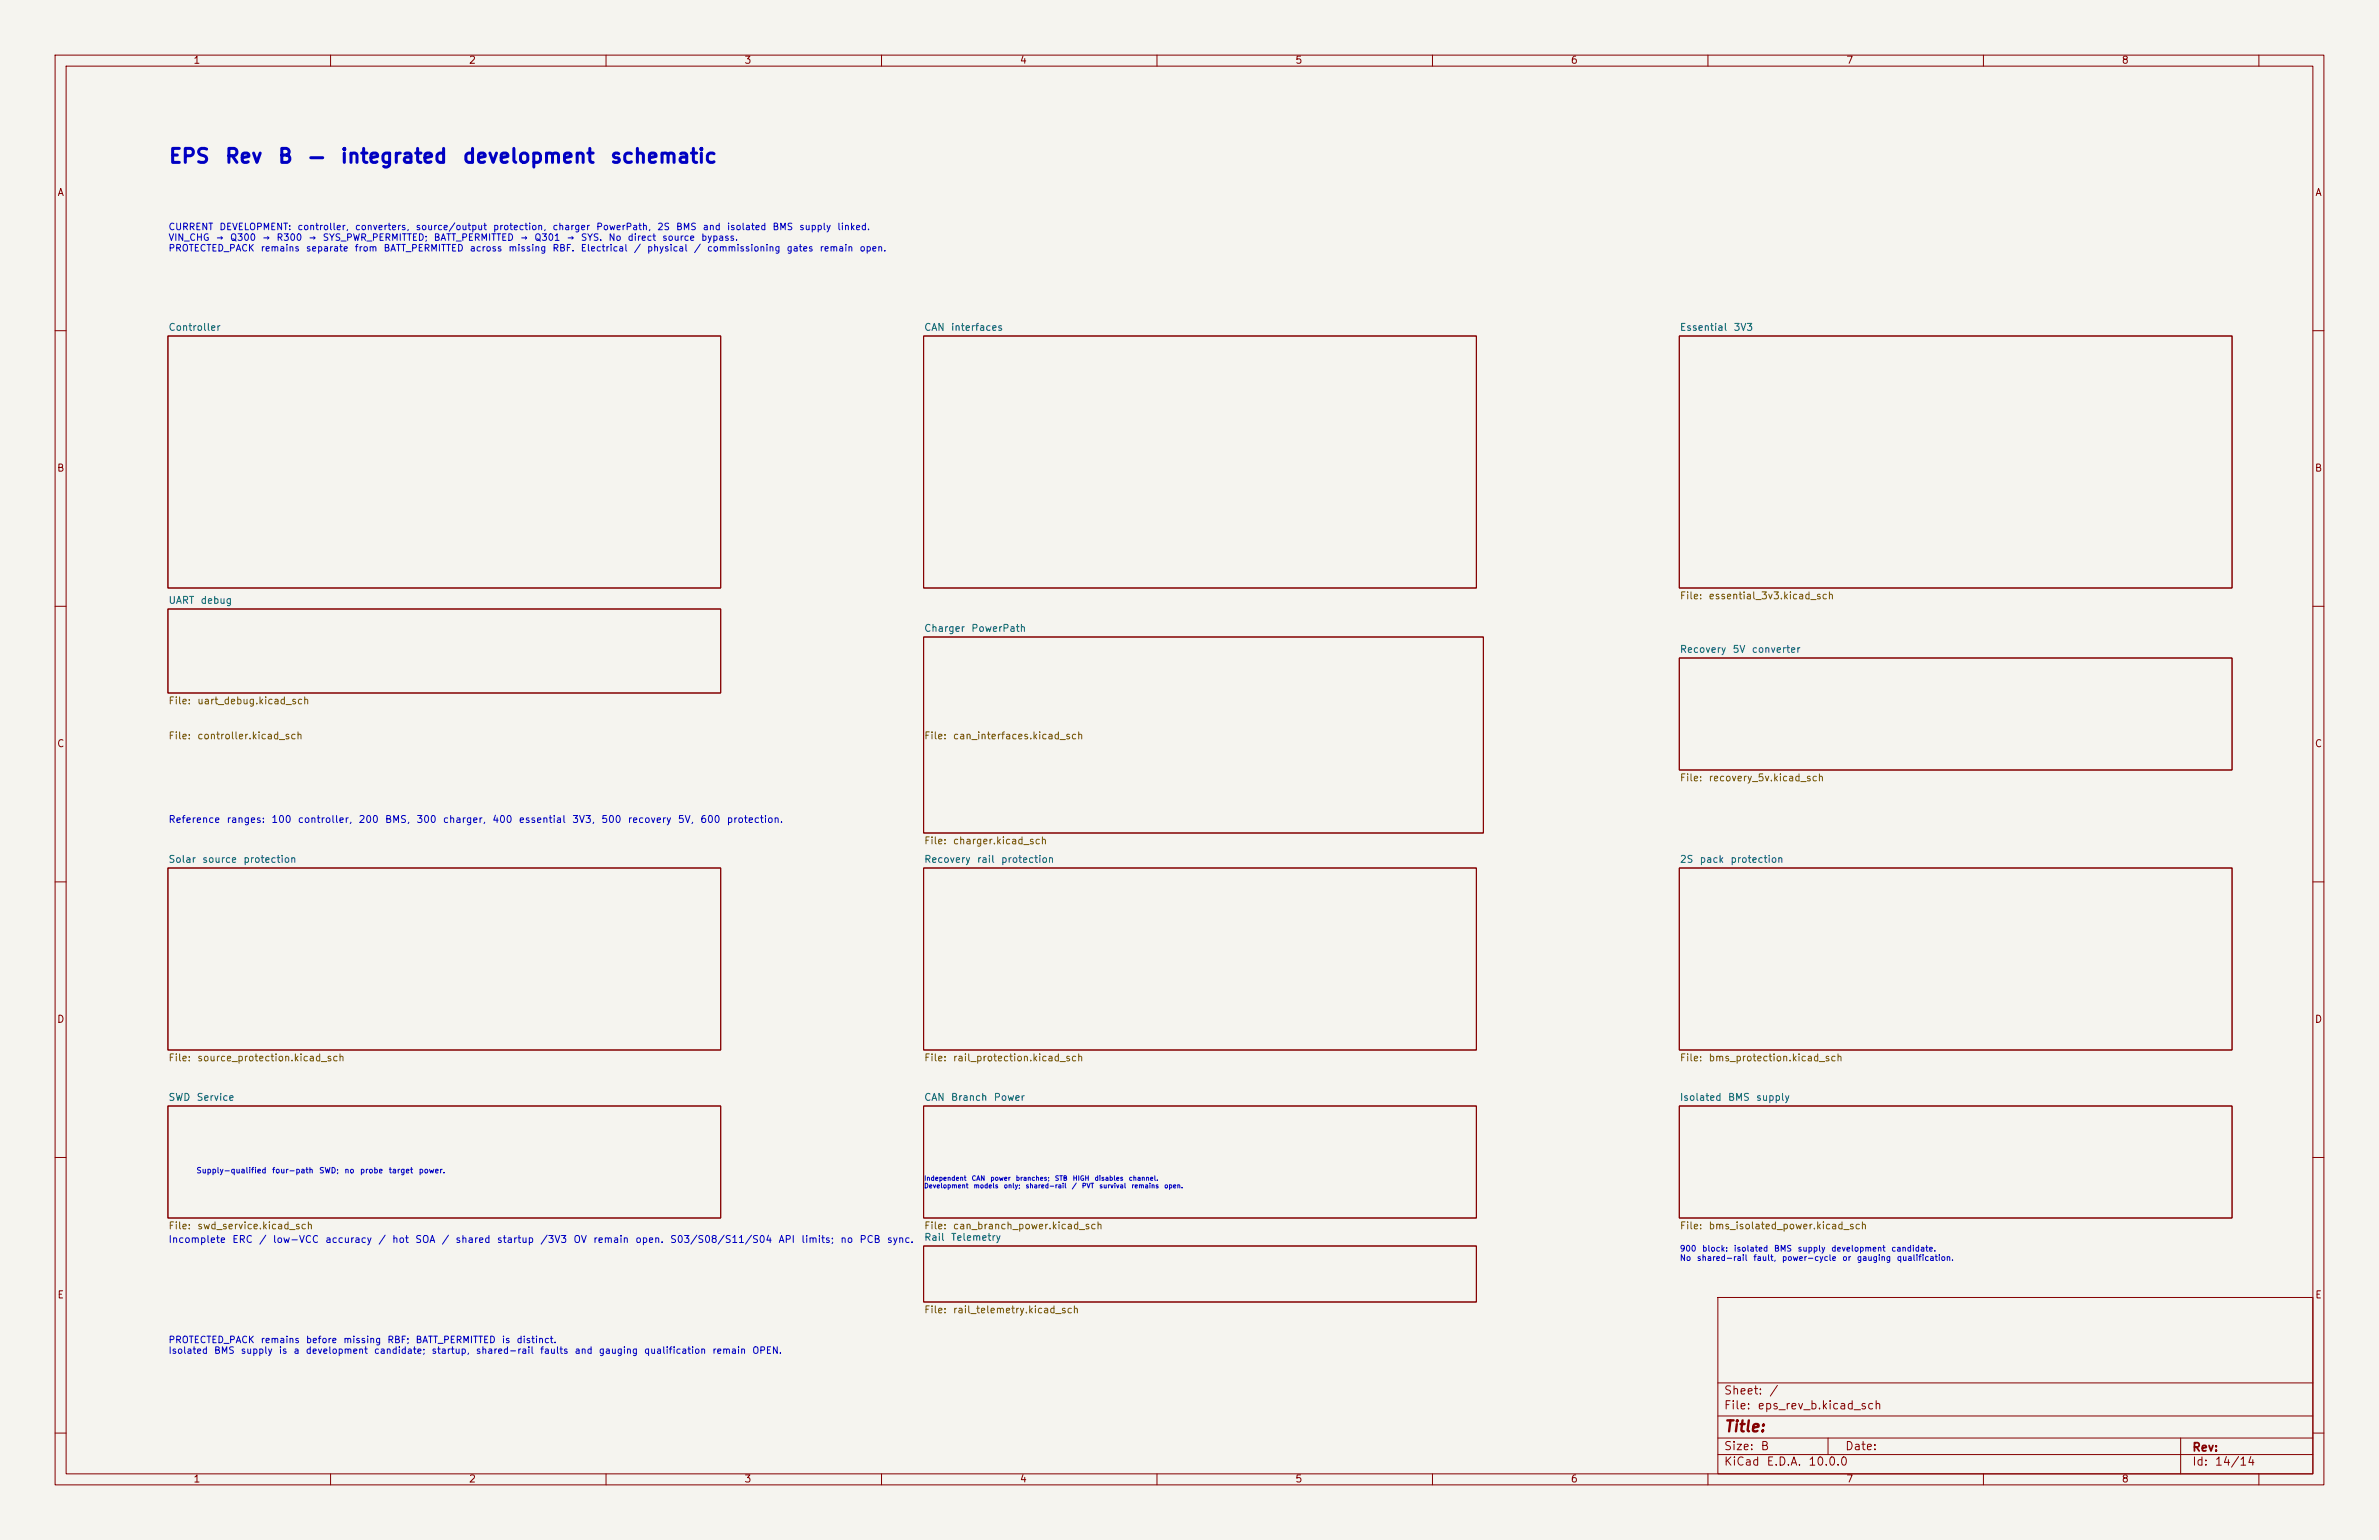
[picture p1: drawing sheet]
<svg xmlns="http://www.w3.org/2000/svg" width="432mm" height="279mm" viewBox="0 0 432 279" stroke-linecap="round" stroke-linejoin="round" font-family="sans-serif">
<defs><g id="words">
<g font-size="2.5" fill="#0000c2">
<text x="30.5" y="30.2">EPS</text>
<text x="40.7" y="30.2">Rev</text>
<text x="50.3" y="30.2">B</text>
<text x="55.8" y="30.2">—</text>
<text x="61.6" y="30.2">integrated</text>
<text x="83.8" y="30.2">development</text>
<text x="110.6" y="30.2">schematic</text>
</g>
<text font-size="2" fill="#840000" x="312.8" y="260.3">Title:</text>
<g font-size="1.5" fill="#840000">
<text x="312.8" y="256.1">File:</text>
<text x="312.8" y="253.4">Sheet:</text>
<text x="318.9" y="256.1">eps_rev_b.kicad_sch</text>
<text x="321" y="253.4">/</text>
<text x="312.8" y="263.5">Size:</text>
<text x="319.5" y="263.5">B</text>
<text x="334.8" y="263.5">Date:</text>
<text x="397.8" y="263.7">Rev:</text>
<text x="312.8" y="266.3">KiCad</text>
<text x="320.5" y="266.3">E.D.A.</text>
<text x="328.1" y="266.3">10.0.0</text>
<text x="397.8" y="266.3">Id:</text>
<text x="401.9" y="266.3">14/14</text>
</g>
<g font-size="1.3" fill="#840000">
<text x="35" y="11.9">1</text>
<text x="85" y="11.9">2</text>
<text x="135" y="11.9">3</text>
<text x="185" y="11.9">4</text>
<text x="235" y="11.9">5</text>
<text x="285" y="11.9">6</text>
<text x="335" y="11.9">7</text>
<text x="385" y="11.9">8</text>
<text x="10.3" y="35.9">A</text>
<text x="420.1" y="35.9">A</text>
<text x="10.3" y="85.9">B</text>
<text x="420.1" y="85.9">B</text>
<text x="10.3" y="135.9">C</text>
<text x="420.1" y="135.9">C</text>
<text x="10.3" y="185.9">D</text>
<text x="420.1" y="185.9">D</text>
<text x="10.3" y="235.9">E</text>
<text x="420.1" y="235.9">E</text>
<text x="35" y="269.3">1</text>
<text x="85" y="269.3">2</text>
<text x="135" y="269.3">3</text>
<text x="185" y="269.3">4</text>
<text x="235" y="269.3">5</text>
<text x="285" y="269.3">6</text>
<text x="335" y="269.3">7</text>
<text x="385" y="269.3">8</text>
</g>
<g font-size="1.3" fill="#006464">
<text x="30.5" y="60.3">Controller</text>
<text x="167.6" y="60.3">CAN</text>
<text x="172.5" y="60.3">interfaces</text>
<text x="304.8" y="60.3">Essential</text>
<text x="314.6" y="60.3">3V3</text>
<text x="30.5" y="109.9">UART</text>
<text x="36.3" y="109.9">debug</text>
<text x="167.6" y="114.9">Charger</text>
<text x="176.2" y="114.9">PowerPath</text>
<text x="304.8" y="118.7">Recovery</text>
<text x="314.4" y="118.7">5V</text>
<text x="317.8" y="118.7">converter</text>
<text x="30.5" y="156.8">Solar</text>
<text x="36.6" y="156.8">source</text>
<text x="44.1" y="156.8">protection</text>
<text x="167.6" y="156.8">Recovery</text>
<text x="177.2" y="156.8">rail</text>
<text x="181.6" y="156.8">protection</text>
<text x="304.8" y="156.8">2S</text>
<text x="308.4" y="156.8">pack</text>
<text x="314" y="156.8">protection</text>
<text x="30.5" y="200">SWD</text>
<text x="35.6" y="200">Service</text>
<text x="167.6" y="200">CAN</text>
<text x="172.5" y="200">Branch</text>
<text x="180.3" y="200">Power</text>
<text x="304.8" y="200">Isolated</text>
<text x="313.5" y="200">BMS</text>
<text x="318.6" y="200">supply</text>
<text x="167.6" y="225.4">Rail</text>
<text x="172.5" y="225.4">Telemetry</text>
</g>
<g font-size="1.3" fill="#725600">
<text x="304.8" y="109">File:</text>
<text x="310" y="109">essential_3v3.kicad_sch</text>
<text x="30.5" y="128.1">File:</text>
<text x="35.7" y="128.1">uart_debug.kicad_sch</text>
<text x="30.5" y="134.4">File:</text>
<text x="35.7" y="134.4">controller.kicad_sch</text>
<text x="167.6" y="134.4">File:</text>
<text x="172.9" y="134.4">can_interfaces.kicad_sch</text>
<text x="304.8" y="142.1">File:</text>
<text x="310" y="142.1">recovery_5v.kicad_sch</text>
<text x="167.6" y="153.5">File:</text>
<text x="172.9" y="153.5">charger.kicad_sch</text>
<text x="30.5" y="192.9">File:</text>
<text x="35.7" y="192.9">source_protection.kicad_sch</text>
<text x="167.6" y="192.9">File:</text>
<text x="172.9" y="192.9">rail_protection.kicad_sch</text>
<text x="304.8" y="192.9">File:</text>
<text x="310" y="192.9">bms_protection.kicad_sch</text>
<text x="30.5" y="223.3">File:</text>
<text x="35.7" y="223.3">swd_service.kicad_sch</text>
<text x="167.6" y="223.3">File:</text>
<text x="172.9" y="223.3">can_branch_power.kicad_sch</text>
<text x="304.8" y="223.3">File:</text>
<text x="310" y="223.3">bms_isolated_power.kicad_sch</text>
<text x="167.6" y="238.6">File:</text>
<text x="172.9" y="238.6">rail_telemetry.kicad_sch</text>
</g>
<g font-size="1.3" fill="#0000c2">
<text x="30.5" y="149.6">Reference</text>
<text x="41" y="149.6">ranges:</text>
<text x="49.2" y="149.6">100</text>
<text x="53.9" y="149.6">controller,</text>
<text x="65" y="149.6">200</text>
<text x="69.8" y="149.6">BMS,</text>
<text x="75.5" y="149.6">300</text>
<text x="80.3" y="149.6">charger,</text>
<text x="89.3" y="149.6">400</text>
<text x="94.1" y="149.6">essential</text>
<text x="103.8" y="149.6">3V3,</text>
<text x="109" y="149.6">500</text>
<text x="113.8" y="149.6">recovery</text>
<text x="122.9" y="149.6">5V,</text>
<text x="127" y="149.6">600</text>
<text x="131.8" y="149.6">protection.</text>
<text x="30.5" y="225.8">Incomplete</text>
<text x="42.1" y="225.8">ERC</text>
<text x="46.9" y="225.8">/</text>
<text x="49.4" y="225.8">low-VCC</text>
<text x="58.9" y="225.8">accuracy</text>
<text x="68.6" y="225.8">/</text>
<text x="71.1" y="225.8">hot</text>
<text x="75.3" y="225.8">SOA</text>
<text x="80.1" y="225.8">/</text>
<text x="82.6" y="225.8">shared</text>
<text x="90.1" y="225.8">startup</text>
<text x="98" y="225.8">/3V3</text>
<text x="104" y="225.8">OV</text>
<text x="107.6" y="225.8">remain</text>
<text x="115.2" y="225.8">open.</text>
<text x="121.5" y="225.8">S03/S08/S11/S04</text>
<text x="141.2" y="225.8">API</text>
<text x="145.3" y="225.8">limits;</text>
<text x="152.4" y="225.8">no</text>
<text x="155.9" y="225.8">PCB</text>
<text x="160.9" y="225.8">sync.</text>
</g>
<g font-size="1.2" fill="#0000c2">
<text x="30.5" y="42">CURRENT</text>
<text x="30.5" y="44">VIN_CHG</text>
<text x="30.5" y="45.9">PROTECTED_PACK</text>
<text x="39" y="44">→</text>
<text x="39.7" y="42">DEVELOPMENT:</text>
<text x="41.7" y="44">Q300</text>
<text x="47.2" y="45.9">remains</text>
<text x="47.5" y="44">→</text>
<text x="50.1" y="44">R300</text>
<text x="53.9" y="42">controller,</text>
<text x="55.4" y="45.9">separate</text>
<text x="55.9" y="44">→</text>
<text x="58.5" y="44">SYS_PWR_PERMITTED;</text>
<text x="64.3" y="45.9">from</text>
<text x="64.3" y="42">converters,</text>
<text x="69.5" y="45.9">BATT_PERMITTED</text>
<text x="75.3" y="42">source/output</text>
<text x="78.6" y="44">BATT_PERMITTED</text>
<text x="85.2" y="45.9">across</text>
<text x="89.4" y="42">protection,</text>
<text x="92.2" y="45.9">missing</text>
<text x="94.3" y="44">→</text>
<text x="96.9" y="44">Q301</text>
<text x="100.2" y="45.9">RBF.</text>
<text x="100.2" y="42">charger</text>
<text x="102.7" y="44">→</text>
<text x="105.3" y="45.9">Electrical</text>
<text x="105.3" y="44">SYS.</text>
<text x="108.1" y="42">PowerPath,</text>
<text x="110.3" y="44">No</text>
<text x="113.8" y="44">direct</text>
<text x="114.9" y="45.9">/</text>
<text x="117.3" y="45.9">physical</text>
<text x="119.2" y="42">2S</text>
<text x="120.1" y="44">source</text>
<text x="122.6" y="42">BMS</text>
<text x="125.8" y="45.9">/</text>
<text x="127.2" y="44">bypass.</text>
<text x="127.5" y="42">and</text>
<text x="128.2" y="45.9">commissioning</text>
<text x="131.8" y="42">isolated</text>
<text x="140.1" y="42">BMS</text>
<text x="142.7" y="45.9">gates</text>
<text x="145" y="42">supply</text>
<text x="148.7" y="45.9">remain</text>
<text x="151.9" y="42">linked.</text>
<text x="155.9" y="45.9">open.</text>
<text x="30.5" y="244">PROTECTED_PACK</text>
<text x="30.5" y="245.9">Isolated</text>
<text x="38.8" y="245.9">BMS</text>
<text x="43.6" y="245.9">supply</text>
<text x="47.2" y="244">remains</text>
<text x="50.5" y="245.9">is</text>
<text x="53.2" y="245.9">a</text>
<text x="55.4" y="245.9">development</text>
<text x="55.4" y="244">before</text>
<text x="62.2" y="244">missing</text>
<text x="67.8" y="245.9">candidate;</text>
<text x="70.2" y="244">RBF;</text>
<text x="75.3" y="244">BATT_PERMITTED</text>
<text x="78.2" y="245.9">startup,</text>
<text x="86.3" y="245.9">shared-rail</text>
<text x="91" y="244">is</text>
<text x="93.7" y="244">distinct.</text>
<text x="97.9" y="245.9">faults</text>
<text x="104.2" y="245.9">and</text>
<text x="108.6" y="245.9">gauging</text>
<text x="116.8" y="245.9">qualification</text>
<text x="129.2" y="245.9">remain</text>
<text x="136.4" y="245.9">OPEN.</text>
</g>
<g font-size="1.1" fill="#0000c2">
<text x="304.8" y="227.3">900</text>
<text x="308.8" y="227.3">block:</text>
<text x="314.6" y="227.3">isolated</text>
<text x="321.9" y="227.3">BMS</text>
<text x="326.2" y="227.3">supply</text>
<text x="332.3" y="227.3">development</text>
<text x="343.2" y="227.3">candidate.</text>
<text x="304.8" y="229">No</text>
<text x="307.9" y="229">shared-rail</text>
<text x="318.1" y="229">fault,</text>
<text x="323.3" y="229">power-cycle</text>
<text x="334.3" y="229">or</text>
<text x="336.9" y="229">gauging</text>
<text x="344.2" y="229">qualification.</text>
</g>
<g font-size="1" fill="#0000c2">
<text x="35.6" y="213.1">Supply-qualified</text>
<text x="49.3" y="213.1">four-path</text>
<text x="57.8" y="213.1">SWD;</text>
<text x="62.4" y="213.1">no</text>
<text x="65.3" y="213.1">probe</text>
<text x="70.5" y="213.1">target</text>
<text x="75.9" y="213.1">power.</text>
</g>
<g font-size=".9" fill="#0000c2">
<text x="167.6" y="214.4">Independent</text>
<text x="167.6" y="215.8">Development</text>
<text x="176.3" y="214.4">CAN</text>
<text x="176.6" y="215.8">models</text>
<text x="179.7" y="214.4">power</text>
<text x="182.1" y="215.8">only;</text>
<text x="184.3" y="214.4">branches;</text>
<text x="186.1" y="215.8">shared-rail</text>
<text x="191.4" y="214.4">STB</text>
<text x="194.5" y="215.8">/</text>
<text x="194.6" y="214.4">HIGH</text>
<text x="196.3" y="215.8">PVT</text>
<text x="198.6" y="214.4">disables</text>
<text x="199.4" y="215.8">survival</text>
<text x="204.8" y="214.4">channel.</text>
<text x="205.3" y="215.8">remains</text>
<text x="211.2" y="215.8">open.</text>
</g>
</g></defs>
<path d="M0 0h431.8v279.4h-431.8z" fill="#f5f4ef" stroke="#f5f4ef" stroke-width=".18"/>
<g fill="none" stroke="#840000" stroke-width=".18">
<path d="M10 10h411.8v259.4h-411.8zM12 12h407.8v255.4h-407.8zM60 10v2M110 10v2M160 10v2M210 10v2M260 10v2M310 10v2M360 10v2M410 10v2M10 60h2M30.5 61h100.3v45.7h-100.3z"/>
<path d="M167.6 61h100.4v45.7h-100.4zM304.8 61h100.3v45.7h-100.3zM419.8 60h2M10 110h2M30.5 110.5h100.3v15.2h-100.3zM167.6 115.6h101.6v35.5h-101.6zM304.8 119.4h100.3v20.3h-100.3zM419.8 110h2M10 160h2M30.5 157.5h100.3v33h-100.3zM167.6 157.5h100.4v33h-100.4zM304.8 157.5h100.3v33h-100.3z"/>
<path d="M419.8 160h2M10 210h2M30.5 200.7h100.3v20.3h-100.3zM167.6 200.7h100.4v20.3h-100.4zM304.8 200.7h100.3v20.3h-100.3zM419.8 210h2M167.6 226.1h100.4v10.1h-100.4zM311.8 235.4h108v32h-108zM10 260h2M311.8 256.9h108M311.8 250.9h108M419.8 260h2"/>
<path d="M60 267.4v2M110 267.4v2M160 267.4v2M210 267.4v2M260 267.4v2M310 267.4v2M311.8 263.9h108M311.8 260.9h108M331.8 260.9v3M360 267.4v2M395.8 260.9v6.5M410 267.4v2"/>
</g>
<use href="#words"/>
</svg>
